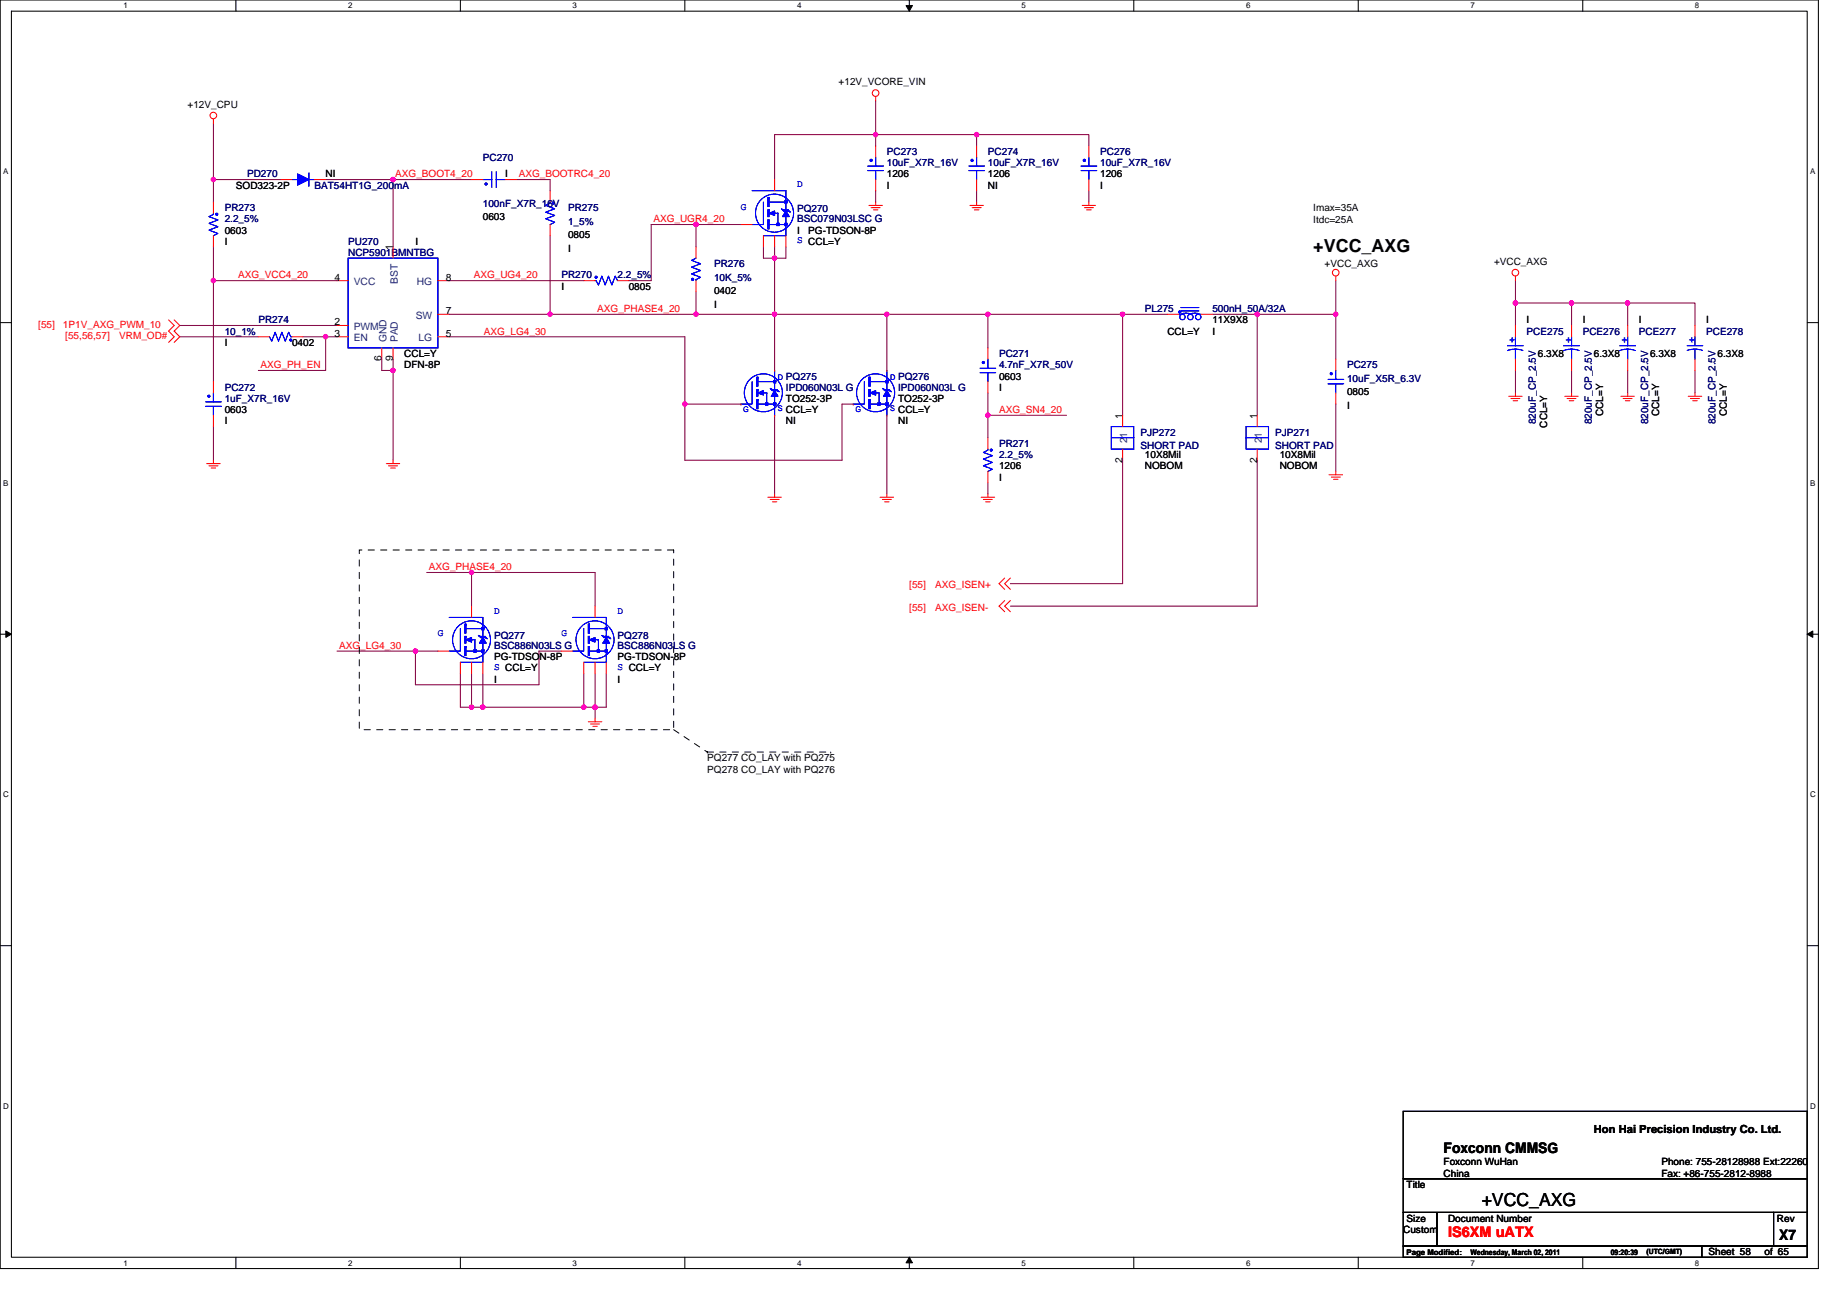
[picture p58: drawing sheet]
<svg xmlns="http://www.w3.org/2000/svg" width="297mm" height="210mm" viewBox="0 0 297 210" stroke-linecap="round" stroke-linejoin="round" font-family="sans-serif">
<defs><g id="words">
<g font-size="2.9">
<text x="214" y="41.1">+VCC_AXG</text>
<text x="241.4" y="196.5">+VCC_AXG</text>
</g>
<g font-size="2.4">
<text x="235.2" y="187.8">Foxconn CMMSG</text>
<text x="289.9" y="202.1">X7</text>
</g>
<text font-size="2.4" fill="#f00" x="235.9" y="201.5">IS6XM uATX</text>
<text font-size="1.8" x="259.7" y="184.6">Hon Hai Precision Industry Co. Ltd.</text>
<g font-size="1.7">
<text x="64" y="40.8" transform="rotate(-90 64 40.8)">1</text>
<text x="54.5" y="45.7">4</text>
<text x="72.6" y="45.7">8</text>
<text x="54.5" y="53">2</text>
<text x="72.6" y="51.2">7</text>
<text x="54.5" y="54.8">3</text>
<text x="62.2" y="58.9" transform="rotate(-90 62.2 58.9)">6</text>
<text x="64" y="58.9" transform="rotate(-90 64 58.9)">9</text>
<text x="72.6" y="54.8">5</text>
<text x="182.9" y="68.2" transform="rotate(-90 182.9 68.2)">1</text>
<text x="204.8" y="68.2" transform="rotate(-90 204.8 68.2)">1</text>
<text x="182.9" y="75.4" transform="rotate(-90 182.9 75.4)">2</text>
<text x="204.8" y="75.4" transform="rotate(-90 204.8 75.4)">2</text>
</g>
<g font-size="1.7" fill="#004080">
<text x="57.6" y="46.5">VCC</text>
<text x="64.8" y="46.2" transform="rotate(-90 64.8 46.2)">BST</text>
<text x="67.9" y="46.5">HG</text>
<text x="57.6" y="53.8">PWM</text>
<text x="67.7" y="51.9">SW</text>
<text x="57.6" y="55.6">EN</text>
<text x="63" y="55.8" transform="rotate(-90 63 55.8)">GND</text>
<text x="64.8" y="55.8" transform="rotate(-90 64.8 55.8)">PAD</text>
<text x="68.2" y="55.6">LG</text>
<text x="183.7" y="72.2" transform="rotate(-90 183.7 72.2)">21</text>
<text x="205.6" y="72.2" transform="rotate(-90 205.6 72.2)">21</text>
</g>
<g font-size="1.6">
<text x="30.6" y="17.6">+12V_CPU</text>
<text x="136.6" y="13.9">+12V_VCORE_VIN</text>
<text x="53.1" y="28.9">NI</text>
<text x="82.3" y="28.9">I</text>
<text x="144.5" y="28.9">1206</text>
<text x="161" y="28.9">1206</text>
<text x="179.3" y="28.9">1206</text>
<text x="38.4" y="30.7">SOD323-2P</text>
<text x="78.7" y="35.9">0603</text>
<text x="144.5" y="30.7">I</text>
<text x="161" y="30.7">NI</text>
<text x="179.3" y="30.7">I</text>
<text x="214" y="34.4">Imax=35A</text>
<text x="36.6" y="38.1">0603</text>
<text x="36.6" y="39.9">I</text>
<text x="67.7" y="39.9">I</text>
<text x="92.6" y="38.8">0805</text>
<text x="92.6" y="41">I</text>
<text x="129.9" y="38.1">I</text>
<text x="131.7" y="38.1">PG-TDSON-8P</text>
<text x="214" y="36.3">Itdc=25A</text>
<text x="91.5" y="47.2">I</text>
<text x="102.4" y="47.2">0805</text>
<text x="116.3" y="47.9">0402</text>
<text x="215.8" y="43.5">+VCC_AXG</text>
<text x="243.4" y="43.2">+VCC_AXG</text>
<text x="116.3" y="50.1">I</text>
<text x="197.5" y="52.7">11X9X8</text>
<text x="248.7" y="52.7">I</text>
<text x="257.9" y="52.7">I</text>
<text x="267" y="52.7">I</text>
<text x="278" y="52.7">I</text>
<text x="36.6" y="56.3">I</text>
<text x="47.6" y="56.3">0402</text>
<text x="65.9" y="60">DFN-8P</text>
<text x="65.9" y="58.2">CCL=Y</text>
<text x="190.2" y="54.5">CCL=Y</text>
<text x="197.5" y="54.5">I</text>
<text x="250.6" y="58.2">6.3X8</text>
<text x="259.7" y="58.2">6.3X8</text>
<text x="268.9" y="58.2">6.3X8</text>
<text x="279.8" y="58.2">6.3X8</text>
<text x="128.1" y="65.5">TO252-3P</text>
<text x="146.3" y="65.5">TO252-3P</text>
<text x="162.8" y="61.8">0603</text>
<text x="162.8" y="63.6">I</text>
<text x="219.5" y="64.4">0805</text>
<text x="36.6" y="67.3">0603</text>
<text x="36.6" y="69.1">I</text>
<text x="128.1" y="69.1">NI</text>
<text x="128.1" y="67.3">CCL=Y</text>
<text x="146.3" y="69.1">NI</text>
<text x="146.3" y="67.3">CCL=Y</text>
<text x="219.5" y="66.6">I</text>
<text x="252.1" y="69.7" transform="rotate(-90 252.1 69.7)">CCL=Y</text>
<text x="261.2" y="67.8" transform="rotate(-90 261.2 67.8)">CCL=Y</text>
<text x="270.4" y="67.8" transform="rotate(-90 270.4 67.8)">CCL=Y</text>
<text x="281.3" y="67.8" transform="rotate(-90 281.3 67.8)">CCL=Y</text>
<text x="162.8" y="76.5">1206</text>
<text x="186.6" y="76.5">NOBOM</text>
<text x="186.6" y="74.6">10X8Mil</text>
<text x="208.5" y="76.5">NOBOM</text>
<text x="208.5" y="74.6">10X8Mil</text>
<text x="162.8" y="78.3">I</text>
<text x="80.5" y="107.5">PG-TDSON-8P</text>
<text x="100.6" y="107.5">PG-TDSON-8P</text>
<text x="80.5" y="111.2">I</text>
<text x="100.6" y="111.2">I</text>
<text x="115.2" y="124">PQ277 CO_LAY with PQ275</text>
<text x="115.2" y="125.9">PQ278 CO_LAY with PQ276</text>
<text x="235.2" y="189.8">Foxconn WuHan</text>
<text x="235.2" y="191.7">China</text>
<text x="270.7" y="189.8">Phone: 755-28128988 Ext:22260</text>
<text x="270.7" y="191.7">Fax: +86-755-2812-8988</text>
<text x="229.2" y="193.5">Title</text>
<text x="228.6" y="200.8">Custom</text>
<text x="229.2" y="199">Size</text>
<text x="235.9" y="199">Document Number</text>
<text x="289.5" y="199">Rev</text>
<text x="278.4" y="204.5">Sheet 58</text>
<text x="287.5" y="204.5">of 65</text>
</g>
<g font-size="1.6" fill="#000080">
<text x="40.3" y="28.9">PD270</text>
<text x="78.7" y="26.2">PC270</text>
<text x="144.5" y="25.3">PC273</text>
<text x="144.5" y="27.1">10uF_X7R_16V</text>
<text x="161" y="25.3">PC274</text>
<text x="161" y="27.1">10uF_X7R_16V</text>
<text x="179.3" y="25.3">PC276</text>
<text x="179.3" y="27.1">10uF_X7R_16V</text>
<text x="36.6" y="34.4">PR273</text>
<text x="51.2" y="30.7">BAT54HT1G_200mA</text>
<text x="78.7" y="33.7">100nF_X7R_16V</text>
<text x="92.6" y="34.4">PR275</text>
<text x="129.9" y="34.6">PQ270</text>
<text x="36.6" y="36.2">2.2_5%</text>
<text x="56.7" y="39.9">PU270</text>
<text x="56.7" y="41.7">NCP5901BMNTBG</text>
<text x="92.6" y="36.6">1_5%</text>
<text x="129.9" y="36.2">BSC079N03LSC G</text>
<text x="91.5" y="45.4">PR270</text>
<text x="100.6" y="45.4">2.2_5%</text>
<text x="116.3" y="43.5">PR276</text>
<text x="116.3" y="45.7">10K_5%</text>
<text x="42.1" y="52.7">PR274</text>
<text x="186.6" y="50.8">PL275</text>
<text x="197.5" y="50.8">500nH_50A/32A</text>
<text x="36.6" y="54.5">10_1%</text>
<text x="162.8" y="58.2">PC271</text>
<text x="162.8" y="60">4.7nF_X7R_50V</text>
<text x="219.5" y="60">PC275</text>
<text x="248.7" y="54.5">PCE275</text>
<text x="257.9" y="54.5">PCE276</text>
<text x="267" y="54.5">PCE277</text>
<text x="278" y="54.5">PCE278</text>
<text x="36.6" y="63.6">PC272</text>
<text x="36.6" y="65.5">1uF_X7R_16V</text>
<text x="128.1" y="61.8">PQ275</text>
<text x="128.1" y="63.6">IPD060N03L G</text>
<text x="146.3" y="61.8">PQ276</text>
<text x="146.3" y="63.6">IPD060N03L G</text>
<text x="219.5" y="62.2">10uF_X5R_6.3V</text>
<text x="185.8" y="71">PJP272</text>
<text x="207.8" y="71">PJP271</text>
<text x="250.3" y="69.1" transform="rotate(-90 250.3 69.1)">820uF_CP_2.5V</text>
<text x="259.4" y="69.1" transform="rotate(-90 259.4 69.1)">820uF_CP_2.5V</text>
<text x="268.5" y="69.1" transform="rotate(-90 268.5 69.1)">820uF_CP_2.5V</text>
<text x="279.5" y="69.1" transform="rotate(-90 279.5 69.1)">820uF_CP_2.5V</text>
<text x="162.8" y="72.8">PR271</text>
<text x="162.8" y="74.6">2.2_5%</text>
<text x="185.8" y="73.2">SHORT PAD</text>
<text x="207.8" y="73.2">SHORT PAD</text>
<text x="80.5" y="104.1">PQ277</text>
<text x="80.5" y="105.7">BSC886N03LS G</text>
<text x="100.6" y="104.1">PQ278</text>
<text x="100.6" y="105.7">BSC886N03LS G</text>
</g>
<g font-size="1.6" fill="#f00">
<text x="64.4" y="28.9">AXG_BOOT4_20</text>
<text x="84.5" y="28.9">AXG_BOOTRC4_20</text>
<text x="106.5" y="36.2">AXG_UGR4_20</text>
<text x="38.8" y="45.4">AXG_VCC4_20</text>
<text x="77.2" y="45.4">AXG_UG4_20</text>
<text x="6.2" y="53.4">[55]</text>
<text x="10.3" y="53.4">1P1V_AXG_PWM_10</text>
<text x="97.3" y="50.8">AXG_PHASE4_20</text>
<text x="10.6" y="55.2">[55,56,57]</text>
<text x="19.4" y="55.2">VRM_OD#</text>
<text x="42.5" y="60">AXG_PH_EN</text>
<text x="78.8" y="54.5">AXG_LG4_30</text>
<text x="162.8" y="67.3">AXG_SN4_20</text>
<text x="69.9" y="92.9">AXG_PHASE4_20</text>
<text x="148.2" y="95.8">[55]</text>
<text x="152.4" y="95.8">AXG_ISEN+</text>
<text x="148.2" y="99.5">[55]</text>
<text x="152.4" y="99.5">AXG_ISEN-</text>
<text x="55.3" y="105.7">AXG_LG4_30</text>
</g>
<g font-size="1.6" fill="#00f">
<text x="120.7" y="34.2">G</text>
<text x="129.9" y="30.5">D</text>
<text x="129.9" y="39.7">S CCL=Y</text>
<text x="246" y="54.9" transform="rotate(90 246 54.9)">+</text>
<text x="255.1" y="54.9" transform="rotate(90 255.1 54.9)">+</text>
<text x="264.3" y="54.9" transform="rotate(90 264.3 54.9)">+</text>
<text x="275.2" y="54.9" transform="rotate(90 275.2 54.9)">+</text>
<text x="80.5" y="100">D</text>
<text x="100.6" y="100">D</text>
<text x="71.3" y="103.7">G</text>
<text x="91.5" y="103.7">G</text>
<text x="80.5" y="109.2">S CCL=Y</text>
<text x="100.6" y="109.2">S CCL=Y</text>
</g>
<g font-size="1.3">
<text x="20.1" y="1.4">1</text>
<text x="56.7" y="1.4">2</text>
<text x="93.3" y="1.4">3</text>
<text x="129.9" y="1.4">4</text>
<text x="166.5" y="1.4">5</text>
<text x="203" y="1.4">6</text>
<text x="239.6" y="1.4">7</text>
<text x="276.2" y="1.4">8</text>
<text x=".5" y="28.4">A</text>
<text x="294.9" y="28.4">A</text>
<text x=".5" y="79.1">B</text>
<text x="294.9" y="79.1">B</text>
<text x=".5" y="129.9">C</text>
<text x="294.9" y="129.9">C</text>
<text x=".5" y="180.6">D</text>
<text x="294.9" y="180.6">D</text>
<text x="20.1" y="206.2">1</text>
<text x="56.7" y="206.2">2</text>
<text x="93.3" y="206.2">3</text>
<text x="129.9" y="206.2">4</text>
<text x="166.5" y="206.2">5</text>
<text x="203" y="206.2">6</text>
<text x="229.2" y="204.4">Page Modified:</text>
<text x="239.6" y="206.2">7</text>
<text x="239.6" y="204.4">Wednesday, March 02, 2011</text>
<text x="262.5" y="204.4">09:20:39</text>
<text x="276.2" y="206.2">8</text>
</g>
<g font-size="1.3" fill="#00f">
<text x="126.8" y="61.8">D</text>
<text x="145.1" y="61.8">D</text>
<text x="121.1" y="67.2">G</text>
<text x="126.8" y="67">S</text>
<text x="139.4" y="67.2">G</text>
<text x="145.1" y="67">S</text>
</g>
<text font-size="1.2" x="268.3" y="204.3">(UTC/GMT)</text>
</g></defs>
<path d="M0 0h296.3v206.7h-296.3zM1.9 1.8h292.6v203h-292.6z" fill="none" stroke="#000" stroke-width=".17"/>
<g fill="#fff">
<path d="M20.1 .2h.8v1.5h-.8z"/>
<path d="M20.1 205h.8v1.5h-.8z"/>
</g>
<path d="M38.4 0v1.8M38.4 204.8v1.8" fill="none" stroke="#000" stroke-width=".17"/>
<g fill="#fff">
<path d="M56.7 .2h.7v1.5h-.7z"/>
<path d="M56.7 205h.7v1.5h-.7z"/>
</g>
<path d="M75 0v1.8M75 204.8v1.8" fill="none" stroke="#000" stroke-width=".17"/>
<g fill="#fff">
<path d="M93.3 .2h.7v1.5h-.7z"/>
<path d="M93.3 205h.7v1.5h-.7z"/>
</g>
<path d="M111.6 0v1.8M111.6 204.8v1.8" fill="none" stroke="#000" stroke-width=".17"/>
<g fill="#fff">
<path d="M129.9 .2h.7v1.5h-.7z"/>
<path d="M129.9 205h.7v1.5h-.7z"/>
</g>
<path d="M148.2 0v1.8M148.2 204.8v1.8" fill="none" stroke="#000" stroke-width=".17"/>
<path d="M147.6 .9h1.1l-.5 .9zM148.2 204.8l.5 .9h-1.1z" fill="#000" stroke="#000" stroke-width=".16"/>
<g fill="#fff">
<path d="M166.5 .2h.7v1.5h-.7z"/>
<path d="M166.5 205h.7v1.5h-.7z"/>
</g>
<path d="M184.7 0v1.8M184.7 204.8v1.8" fill="none" stroke="#000" stroke-width=".17"/>
<g fill="#fff">
<path d="M203 .2h.7v1.5h-.7z"/>
<path d="M203 205h.7v1.5h-.7z"/>
</g>
<path d="M221.3 0v1.8M221.3 204.8v1.8" fill="none" stroke="#000" stroke-width=".17"/>
<g fill="#fff">
<path d="M239.6 .2h.7v1.5h-.7z"/>
<path d="M239.6 205h.7v1.5h-.7z"/>
</g>
<path d="M257.9 0v1.8M257.9 204.8v1.8" fill="none" stroke="#000" stroke-width=".17"/>
<g fill="#fff">
<path d="M276.2 .2h.7v1.5h-.7z"/>
<path d="M276.2 205h.7v1.5h-.7z"/>
<path d="M.5 27.2h.9v1.4h-.9z"/>
<path d="M294.9 27.2h.9v1.4h-.9z"/>
<path d="M.5 77.9h.9v1.5h-.9z"/>
<path d="M294.9 77.9h.9v1.5h-.9z"/>
</g>
<path d="M0 52.6h1.9M294.5 52.6h1.8" fill="none" stroke="#000" stroke-width=".17"/>
<g fill="#fff">
<path d="M.5 128.7h1v1.4h-1z"/>
<path d="M294.9 128.7h1v1.4h-1z"/>
</g>
<path d="M0 103.3h1.9M294.5 103.3h1.8" fill="none" stroke="#000" stroke-width=".17"/>
<path d="M.9 102.8l1 .5-1 .5zM294.5 103.3l.9-.5v1z" fill="#000" stroke="#000" stroke-width=".16"/>
<g fill="#fff">
<path d="M.5 179.4h1v1.5h-1z"/>
<path d="M294.9 179.4h1v1.5h-1z"/>
</g>
<path d="M0 154.1h1.9M294.5 154.1h1.8M228.6 181h65.9v11h-65.9zM228.6 192h65.9v5.5h-65.9zM228.6 197.5h5.5v5.5h-5.5zM234.1 197.5h54.9v5.5h-54.9zM289 197.5h5.5v5.5h-5.5zM228.6 203h48.7v1.8h-48.7zM277.3 203h17.2v1.8h-17.2z" fill="none" stroke="#000" stroke-width=".17"/>
<g fill="none" stroke="#800040" stroke-width=".17">
<path d="M142.7 16.4v5.5M34.8 29.3v3.6M34.8 29.3h11M34.8 20.1v9.2M53.1 29.3h10.9M64 29.3v10.9M64 29.3h12.8M84.2 29.3h5.4v1.8M89.6 38.4v12.8M113.4 36.6h-7.3v9.1h-3.7M113.4 36.6h7.3M113.4 36.6v3.6"/>
<path d="M142.7 21.9h-16.5v7.4M142.7 21.9v1.9M142.7 21.9h16.4M142.7 31.1v1.8M159.1 31.1v1.8M159.1 21.9v1.9M159.1 21.9h18.3v1.9M177.4 31.1v1.8M29.3 54.9h12.8M29.3 53h25.6M34.8 45.7h20.1M34.8 45.7v16.5"/>
<path d="M34.8 40.2v5.5M49.4 54.9h3.7M53.1 54.9v5.4h-11M53.1 54.9h1.8M62.2 58.5v1.8h1.8M64 58.5v1.8M73.2 45.7h21.9M73.2 51.2h16.4M73.2 54.9h38.4v10.9M89.6 51.2h23.8M113.4 47.5v3.7M113.4 51.2h12.8"/>
<path d="M124.4 40.2v1.9h1.8M126.2 42.1v9.1M126.2 51.2h18.3M126.2 51.2v9.1M126.2 40.2v1.9M128.1 40.2v1.9h-1.9M144.5 51.2v9.1M144.5 51.2h16.5M161 51.2h21.9M161 51.2v5.5M182.9 51.2v16.4M182.9 51.2h7.3"/>
<path d="M197.5 51.2h7.3M204.8 51.2v16.4M204.8 51.2h12.9M217.7 51.2v7.3M217.7 45.7v5.5M246.9 49.4h9.2M246.9 49.4v3.6M246.9 45.7v3.7M256.1 49.4v3.6M256.1 49.4h9.1M265.2 49.4h11v3.6M265.2 49.4v3.6"/>
<path d="M34.8 69.5v5.5M64 60.3v14.7M111.6 65.8h9.1M111.6 65.8v9.2h25.6v-9.2h1.8M126.2 67.6v12.9M144.5 67.6v12.9M161 67.6h12.8M161 64v3.6M161 78.6v1.9M161 67.6v3.7M182.9 75v20.1h-18.3M204.8 75v23.7h-40.2"/>
<path d="M217.7 65.8v11M246.9 60.3v3.7M256.1 60.3v3.7M265.2 60.3v3.7M276.2 60.3v3.7M69.5 93.3h7.3M76.8 93.3h20.2v5.4M76.8 93.3v5.4M54.9 106.1h12.8M67.7 106.1h3.6M75 109.7v5.5h1.8M76.8 109.7v5.5"/>
<path d="M76.8 115.2h1.9M78.7 109.7v5.5M78.7 115.2h16.4M91.5 106.1h-3.7v5.4h-20.1v-5.4M95.1 109.7v5.5M95.1 115.2h1.9M97 115.2v1.8M97 109.7v5.5M98.8 109.7v5.5h-1.8"/>
</g>
<g fill="#f0f" stroke="#f0f" stroke-width=".17">
<circle cx="217.6" cy="51.2" r=".35"/>
<circle cx="204.9" cy="51.2" r=".36"/>
<circle cx="182.9" cy="51.2" r=".36"/>
<circle cx="142.7" cy="21.9" r=".36"/>
<circle cx="113.4" cy="51.2" r=".36"/>
<circle cx="113.4" cy="36.6" r=".36"/>
<circle cx="126.2" cy="42" r=".35"/>
<circle cx="126.2" cy="51.2" r=".35"/>
<circle cx="144.5" cy="51.2" r=".35"/>
<circle cx="161" cy="67.6" r=".36"/>
<circle cx="34.8" cy="45.7" r=".36"/>
<circle cx="53" cy="54.8" r=".36"/>
<circle cx="64" cy="29.2" r=".36"/>
<circle cx="111.6" cy="65.8" r=".35"/>
<circle cx="64" cy="60.3" r=".36"/>
<circle cx="89.6" cy="51.2" r=".35"/>
<circle cx="161" cy="51.2" r=".35"/>
<circle cx="246.9" cy="49.4" r=".36"/>
<circle cx="265.2" cy="49.4" r=".36"/>
<circle cx="256" cy="49.4" r=".36"/>
<circle cx="96.9" cy="115.2" r=".35"/>
<circle cx="67.7" cy="106.1" r=".36"/>
<circle cx="76.8" cy="93.2" r=".36"/>
<circle cx="95.1" cy="115.2" r=".36"/>
<circle cx="78.7" cy="115.2" r=".35"/>
<circle cx="76.8" cy="115.2" r=".36"/>
<circle cx="34.8" cy="29.2" r=".35"/>
<circle cx="159.1" cy="21.9" r=".36"/>
</g>
<g fill="none" stroke="#f00" stroke-width=".17">
<path d="M34.8 19.4v.7M142.7 15.7v.7M34.8 32.9v1.8M34.8 38.4v1.8M45.8 29.3h1.8M51.2 29.3h1.9M76.8 29.3h1.9M82.3 29.3h1.9M89.6 31.1v1.8M89.6 36.6v1.8M120.7 36.6h1.9M124.4 38.4v1.8"/>
<path d="M126.2 29.3v1.8M126.2 38.4v1.8M128.1 38.4v1.8M141.6 33.5h2.2M141.9 33.8h1.5M142.3 34.2h.7M142.7 23.8v1.8M142.7 29.3v1.8M142.7 32.9v.6M158 33.5h2.2M158.4 33.8h1.5M158.8 34.2h.7"/>
<path d="M159.1 32.9v.6M159.1 23.8v1.8M159.1 29.3v1.8M176.3 33.5h2.2M176.7 33.8h1.5M177.1 34.2h.7M177.4 23.8v1.8M177.4 29.3v1.8M177.4 32.9v.6M27.5 52.1l.9 .9-.9 .9 .9 1-.9 .9M28.4 52.1l.9 .9-.9 .9 .9 1-.9 .9M42.1 54.9h1.8"/>
<path d="M47.6 54.9h1.8M54.9 45.7h1.8M54.9 54.9h1.8M54.9 53h1.8M62.2 56.7v1.8M64 40.2v1.9M64 56.7v1.8M71.3 45.7h1.9M71.3 51.2h1.9M71.3 54.9h1.9M95.1 45.7h1.9M100.6 45.7h1.8"/>
<path d="M113.4 40.2v1.9M113.4 45.7v1.8M161 56.7v1.8M190.2 51.2h1.9M195.7 51.2h1.8M217.7 45v.7M217.7 58.5v1.8M246.9 45v.7M246.9 53v1.9M246.9 58.5v1.8M256.1 53v1.9M256.1 58.5v1.8"/>
<path d="M265.2 53v1.9M265.2 58.5v1.8M276.2 53v1.9M276.2 58.5v1.8M33.7 75.5h2.2M34.1 75.9h1.4M34.4 76.2h.7M34.8 62.2v1.8M34.8 67.6v1.9M34.8 75v.5M62.9 75.5h2.2M63.3 75.9h1.5"/>
<path d="M63.7 76.2h.7M64 75v.5M120.7 65.8h.1M126.2 67.6h.1M126.2 60.3h.1M139 65.8h.1M144.5 67.6h.1M144.5 60.3h.1M161 62.2v1.8M161 71.3v1.9M161 76.8v1.8M182.9 67.6v1.9"/>
<path d="M182.9 73.2v1.8M204.8 67.6v1.9M204.8 73.2v1.8M216.6 77.3h2.2M216.9 77.7h1.5M217.3 78.1h.7M217.7 76.8v.5M217.7 64v1.8M245.8 64.6h2.2M246.2 64.9h1.4M246.5 65.3h.8M246.9 64v.6"/>
<path d="M255 64.6h2.2M255.3 64.9h1.5M255.7 65.3h.7M256.1 64v.6M264.1 64.6h2.2M264.5 64.9h1.4M264.8 65.3h.8M265.2 64v.6M275.1 64.6h2.2M275.4 64.9h1.5M275.8 65.3h.7M276.2 64v.6"/>
<path d="M76.8 98.7v1.9M97 98.7v1.9M125.1 81h2.2M125.5 81.4h1.5M125.9 81.7h.7M126.2 80.5v.5M143.4 81h2.2M143.8 81.4h1.4M144.1 81.7h.8M144.5 80.5v.5M159.9 81h2.2M160.2 81.4h1.5"/>
<path d="M160.6 81.7h.7M161 80.5v.5M163.7 94.2l-.9 .9 .9 .9M163.7 97.8l-.9 .9 .9 1M164.6 94.2l-.9 .9 .9 .9M164.6 97.8l-.9 .9 .9 1M71.3 106.1h1.9M75 107.9v1.8M76.8 107.9v1.8M78.7 107.9v1.8M91.5 106.1h1.8M95.1 107.9v1.8"/>
<path d="M95.9 117.6h2.2M96.2 117.9h1.5M96.6 118.3h.7M97 117v.6M97 107.9v1.8M98.8 107.9v1.8"/>
<circle cx="34.8" cy="18.8" r=".54"/>
<circle cx="142.7" cy="15.2" r=".54"/>
<circle cx="217.6" cy="44.4" r=".54"/>
<circle cx="246.9" cy="44.4" r=".54"/>
</g>
<path d="M58.5 89.6h51.3v29.3h-51.3zM109.8 118.9l5.4 3.6M115.2 122.5h.1M115.2 122.5h20.2M135.4 122.5h.1" fill="none" stroke="#000" stroke-width=".16" stroke-dasharray="1 1 1 1 1 1 1 1"/>
<g fill="none" stroke="#00f" stroke-width=".17">
<path d="M34.8 34.7v.2l-.7 .4 1.4 .5-1.4 .6 1.4 .5-1.4 .6 1.4 .5-.7 .4M47.6 29.3h.9M50.3 29.3h.9M50.3 28.2v2.2M78.7 29.3h1.4M80.1 28v2.5M80.9 28v2.5M80.9 29.3h1.4M89.6 32.9v.2l-.7 .4 1.5 .5-1.5 .6 1.5 .5-1.5 .5 1.5 .6-.8 .4M122.6 31.1h5.5v1.6M124.4 32.9v3.7h-1.8M125.3 32.9h2.6"/>
<path d="M125.3 36.6h2.6M126.2 34.7h.6v1.7M128.1 33.1v1.1M128.1 35.3v1.1M128.1 36.7v1.7h-3.7M141.4 27.8h2.6M141.4 27.1h2.6M142.7 27.8v1.5M142.7 25.6v1.5M157.9 27.8h2.5M157.9 27.1h2.5M159.1 27.8v1.5"/>
<path d="M159.1 25.6v1.5M176.1 27.8h2.6M176.1 27.1h2.6M177.4 27.8v1.5M177.4 25.6v1.5M43.9 54.9l.4 .7 .5-1.5 .6 1.5 .5-1.5 .6 1.5 .5-1.5 .4 .8h.2M56.7 42.1h14.6v14.6h-14.6zM97 45.7h.1l.4 .7 .6-1.4 .5 1.4 .5-1.4 .6 1.4 .5-1.4 .4 .7M113.4 42.1l-.7 .3 1.4 .6-1.4 .5 1.4 .6-1.4 .5 1.4 .6-.7 .3v.2M159.7 60h2.5M161 58.5v1.5M192.1 51.2h.5"/>
<path d="M192.4 50.7h2.9M192.4 50.1h2.9M192.6 51.1l.6-.1 .7 .1M194 51.1l.7-.1 .6 .1M195.2 51.2h.5M245.6 56.3h2.6M245.6 57.1l1.3-.2 1.3 .2M246.9 54.9v1.4M246.9 56.9v1.6M254.8 56.3h2.5M254.8 57.1l1.2-.2 1.3 .2M256.1 54.9v1.4"/>
<path d="M256.1 56.9v1.6M263.9 56.3h2.6M263.9 57.1l1.3-.2 1.2 .2M265.2 54.9v1.4M265.2 56.9v1.6M274.9 56.3h2.5M274.9 57.1a3.8 3.8 0 0 1 2.5 0M276.2 54.9v1.4M276.2 56.9v1.6M33.5 66.2h2.6M33.5 65.5h2.6M34.8 66.2v1.4"/>
<path d="M34.8 64v1.5M122.6 62.2v3.6h-1.9M123.5 62.2h2.5M123.5 65.8h2.5M124.4 64h.5v1.6M126.2 62.4v1.1M126.2 64.6v1M126.2 60.3v1.7M126.2 66v1.6M140.8 62.2v3.6h-1.8M141.8 62.2h2.5M141.8 65.8h2.5"/>
<path d="M142.7 64h.5v1.6M144.5 62.4v1.1M144.5 64.6v1M144.5 60.3v1.7M144.5 66v1.6M159.7 60.7h2.5M161 60.7v1.5M161 73.2v.1l-.8 .4 1.5 .5-1.5 .6 1.5 .5-1.5 .6 1.5 .5-.7 .4M181.1 69.5h3.6v3.7h-3.6zM181.1 71.3h3.6M203 69.5h3.7v3.7h-3.7zM203 71.3h3.7"/>
<path d="M216.4 62.5h2.5M216.4 61.8h2.5M217.7 62.5v1.5M217.7 60.3v1.5M73.2 100.6h5.5v1.6M75 102.4v3.7h-1.8M75.9 102.4h2.6M75.9 106.1h2.6M76.8 104.2h.6v1.7M78.7 102.6v1.1M78.7 104.8v1.1M78.7 106.2v1.7h-3.7"/>
<path d="M93.3 100.6h5.5v1.6M95.1 102.4v3.7h-1.8M96.1 102.4h2.5M96.1 106.1h2.5M97 104.2h.5v1.7M98.8 102.6v1.1M98.8 104.8v1.1M98.8 106.2v1.7h-3.7"/>
<circle cx="126.2" cy="34.7" r="3.1"/>
<circle cx="192.7" cy="51.6" r=".45"/>
<circle cx="194" cy="51.6" r=".45"/>
<circle cx="195.2" cy="51.6" r=".45"/>
<circle cx="124.4" cy="64" r="3.1"/>
<circle cx="142.7" cy="64" r="3.1"/>
<circle cx="76.8" cy="104.2" r="3.1"/>
<circle cx="97" cy="104.2" r="3.1"/>
</g>
<g fill="#00f" stroke="#00f" stroke-width=".17">
<path d="M141.8 26h.3v.3h-.3z" fill-rule="evenodd"/>
<path d="M141.8 26h.3v.3h-.3z" fill-rule="evenodd"/>
<path d="M35.2 34.8h.2v.2h-.2z" fill-rule="evenodd"/>
<path d="M35.2 34.8h.2v.2h-.2z" fill-rule="evenodd"/>
<path d="M128.1 34.4l.5 .9h-1.1z" fill-rule="evenodd"/>
<path d="M125.3 34.7l.9-.3v.7z" fill-rule="evenodd"/>
<path d="M127.9 32.7v.4h.3v-.4z" fill-rule="evenodd"/>
<path d="M127.9 36.4v.3h.3v-.3z" fill-rule="evenodd"/>
<path d="M125.1 32.2v1.4h.2v-1.4z" fill-rule="evenodd"/>
<path d="M125.1 35.8v1.5h.2v-1.5z" fill-rule="evenodd"/>
<path d="M125.1 34.2v1.1h.2v-1.1z" fill-rule="evenodd"/>
<path d="M127.7 34.2v.2h.7v-.2z" fill-rule="evenodd"/>
<path d="M126.6 36.4v.3h.4v-.3z" fill-rule="evenodd"/>
<path d="M128.4 34.2l.4 .4-.4-.2z" fill-rule="evenodd"/>
<path d="M127.3 34l.4 .2v.2z" fill-rule="evenodd"/>
<path d="M128.1 34.4l.5 .9h-1.1z" fill-rule="evenodd"/>
<path d="M125.3 34.7l.9-.3v.7z" fill-rule="evenodd"/>
<path d="M127.9 32.7v.4h.3v-.4z" fill-rule="evenodd"/>
<path d="M127.9 36.4v.3h.3v-.3z" fill-rule="evenodd"/>
<path d="M125.1 32.2v1.4h.2v-1.4z" fill-rule="evenodd"/>
<path d="M125.1 35.8v1.5h.2v-1.5z" fill-rule="evenodd"/>
<path d="M125.1 34.2v1.1h.2v-1.1z" fill-rule="evenodd"/>
<path d="M127.7 34.2v.2h.7v-.2z" fill-rule="evenodd"/>
<path d="M126.6 36.4v.3h.4v-.3z" fill-rule="evenodd"/>
<path d="M128.4 34.2l.4 .4-.4-.2z" fill-rule="evenodd"/>
<path d="M127.3 34l.4 .2v.2z" fill-rule="evenodd"/>
<path d="M48.5 28.3l1.8 1-1.8 .9z" fill-rule="evenodd"/>
<path d="M48.5 28.3l1.8 1-1.8 .9z" fill-rule="evenodd"/>
<path d="M158.3 26h.2v.3h-.2z" fill-rule="evenodd"/>
<path d="M158.3 26h.2v.3h-.2z" fill-rule="evenodd"/>
<path d="M176.6 26h.2v.3h-.2z" fill-rule="evenodd"/>
<path d="M176.6 26h.2v.3h-.2z" fill-rule="evenodd"/>
<path d="M90 33h.3v.2h-.3z" fill-rule="evenodd"/>
<path d="M90 33h.3v.2h-.3z" fill-rule="evenodd"/>
<path d="M126.2 63.6l.6 1h-1.1z" fill-rule="evenodd"/>
<path d="M123.5 64l.9-.4v.8z" fill-rule="evenodd"/>
<path d="M126 62v.4h.4v-.4z" fill-rule="evenodd"/>
<path d="M126 65.6v.4h.4v-.4z" fill-rule="evenodd"/>
<path d="M123.3 61.4v1.5h.2v-1.5z" fill-rule="evenodd"/>
<path d="M123.3 65.1v1.5h.2v-1.5z" fill-rule="evenodd"/>
<path d="M123.3 63.5v1.1h.2v-1.1z" fill-rule="evenodd"/>
<path d="M125.9 63.5v.1h.7v-.1z" fill-rule="evenodd"/>
<path d="M124.8 65.6v.4h.3v-.4z" fill-rule="evenodd"/>
<path d="M126.6 63.5l.4 .3-.4-.2z" fill-rule="evenodd"/>
<path d="M125.5 63.3l.4 .2v.1z" fill-rule="evenodd"/>
<path d="M126.2 63.6l.6 1h-1.1z" fill-rule="evenodd"/>
<path d="M123.5 64l.9-.4v.8z" fill-rule="evenodd"/>
<path d="M126 62v.4h.4v-.4z" fill-rule="evenodd"/>
<path d="M126 65.6v.4h.4v-.4z" fill-rule="evenodd"/>
<path d="M123.3 61.4v1.5h.2v-1.5z" fill-rule="evenodd"/>
<path d="M123.3 65.1v1.5h.2v-1.5z" fill-rule="evenodd"/>
<path d="M123.3 63.5v1.1h.2v-1.1z" fill-rule="evenodd"/>
<path d="M125.9 63.5v.1h.7v-.1z" fill-rule="evenodd"/>
<path d="M124.8 65.6v.4h.3v-.4z" fill-rule="evenodd"/>
<path d="M126.6 63.5l.4 .3-.4-.2z" fill-rule="evenodd"/>
<path d="M125.5 63.3l.4 .2v.1z" fill-rule="evenodd"/>
<path d="M112.7 45.4h.3v.2h-.3z" fill-rule="evenodd"/>
<path d="M112.7 45.4h.3v.2h-.3z" fill-rule="evenodd"/>
<path d="M78.7 103.9l.5 .9h-1.1z" fill-rule="evenodd"/>
<path d="M75.9 104.2l.9-.3v.7z" fill-rule="evenodd"/>
<path d="M78.5 102.2v.4h.3v-.4z" fill-rule="evenodd"/>
<path d="M78.5 105.9v.3h.3v-.3z" fill-rule="evenodd"/>
<path d="M75.8 101.7v1.4h.1v-1.4z" fill-rule="evenodd"/>
<path d="M75.8 105.3v1.5h.1v-1.5z" fill-rule="evenodd"/>
<path d="M75.8 103.7v1.1h.1v-1.1z" fill-rule="evenodd"/>
<path d="M78.3 103.7v.2h.7v-.2z" fill-rule="evenodd"/>
<path d="M77.2 105.9v.3h.4v-.3z" fill-rule="evenodd"/>
<path d="M79 103.7l.4 .4-.4-.2z" fill-rule="evenodd"/>
<path d="M77.9 103.5l.4 .2v.2z" fill-rule="evenodd"/>
<path d="M78.7 103.9l.5 .9h-1.1z" fill-rule="evenodd"/>
<path d="M75.9 104.2l.9-.3v.7z" fill-rule="evenodd"/>
<path d="M78.5 102.2v.4h.3v-.4z" fill-rule="evenodd"/>
<path d="M78.5 105.9v.3h.3v-.3z" fill-rule="evenodd"/>
<path d="M75.8 101.7v1.4h.1v-1.4z" fill-rule="evenodd"/>
<path d="M75.8 105.3v1.5h.1v-1.5z" fill-rule="evenodd"/>
<path d="M75.8 103.7v1.1h.1v-1.1z" fill-rule="evenodd"/>
<path d="M78.3 103.7v.2h.7v-.2z" fill-rule="evenodd"/>
<path d="M77.2 105.9v.3h.4v-.3z" fill-rule="evenodd"/>
<path d="M79 103.7l.4 .4-.4-.2z" fill-rule="evenodd"/>
<path d="M77.9 103.5l.4 .2v.2z" fill-rule="evenodd"/>
<path d="M98.8 103.9l.5 .9h-1.1z" fill-rule="evenodd"/>
<path d="M96.1 104.2l.9-.3v.7z" fill-rule="evenodd"/>
<path d="M98.6 102.2v.4h.4v-.4z" fill-rule="evenodd"/>
<path d="M98.6 105.9v.3h.4v-.3z" fill-rule="evenodd"/>
<path d="M95.9 101.7v1.4h.2v-1.4z" fill-rule="evenodd"/>
<path d="M95.9 105.3v1.5h.2v-1.5z" fill-rule="evenodd"/>
<path d="M95.9 103.7v1.1h.2v-1.1z" fill-rule="evenodd"/>
<path d="M98.4 103.7v.2h.7v-.2z" fill-rule="evenodd"/>
<path d="M97.3 105.9v.3h.4v-.3z" fill-rule="evenodd"/>
<path d="M99.1 103.7l.4 .4-.4-.2z" fill-rule="evenodd"/>
<path d="M98.1 103.5l.3 .2v.2z" fill-rule="evenodd"/>
<path d="M98.8 103.9l.5 .9h-1.1z" fill-rule="evenodd"/>
<path d="M96.1 104.2l.9-.3v.7z" fill-rule="evenodd"/>
<path d="M98.6 102.2v.4h.4v-.4z" fill-rule="evenodd"/>
<path d="M98.6 105.9v.3h.4v-.3z" fill-rule="evenodd"/>
<path d="M95.9 101.7v1.4h.2v-1.4z" fill-rule="evenodd"/>
<path d="M95.9 105.3v1.5h.2v-1.5z" fill-rule="evenodd"/>
<path d="M95.9 103.7v1.1h.2v-1.1z" fill-rule="evenodd"/>
<path d="M98.4 103.7v.2h.7v-.2z" fill-rule="evenodd"/>
<path d="M97.3 105.9v.3h.4v-.3z" fill-rule="evenodd"/>
<path d="M99.1 103.7l.4 .4-.4-.2z" fill-rule="evenodd"/>
<path d="M98.1 103.5l.3 .2v.2z" fill-rule="evenodd"/>
<path d="M144.5 63.6l.6 1h-1.1z" fill-rule="evenodd"/>
<path d="M141.8 64l.9-.4v.8z" fill-rule="evenodd"/>
<path d="M144.3 62v.4h.4v-.4z" fill-rule="evenodd"/>
<path d="M144.3 65.6v.4h.4v-.4z" fill-rule="evenodd"/>
<path d="M141.6 61.4v1.5h.2v-1.5z" fill-rule="evenodd"/>
<path d="M141.6 65.1v1.5h.2v-1.5z" fill-rule="evenodd"/>
<path d="M141.6 63.5v1.1h.2v-1.1z" fill-rule="evenodd"/>
<path d="M144.1 63.5v.1h.8v-.1z" fill-rule="evenodd"/>
<path d="M143 65.6v.4h.4v-.4z" fill-rule="evenodd"/>
<path d="M144.9 63.5l.3 .3-.3-.2z" fill-rule="evenodd"/>
<path d="M143.8 63.3l.3 .2v.1z" fill-rule="evenodd"/>
<path d="M144.5 63.6l.6 1h-1.1z" fill-rule="evenodd"/>
<path d="M141.8 64l.9-.4v.8z" fill-rule="evenodd"/>
<path d="M144.3 62v.4h.4v-.4z" fill-rule="evenodd"/>
<path d="M144.3 65.6v.4h.4v-.4z" fill-rule="evenodd"/>
<path d="M141.6 61.4v1.5h.2v-1.5z" fill-rule="evenodd"/>
<path d="M141.6 65.1v1.5h.2v-1.5z" fill-rule="evenodd"/>
<path d="M141.6 63.5v1.1h.2v-1.1z" fill-rule="evenodd"/>
<path d="M144.1 63.5v.1h.8v-.1z" fill-rule="evenodd"/>
<path d="M143 65.6v.4h.4v-.4z" fill-rule="evenodd"/>
<path d="M144.9 63.5l.3 .3-.3-.2z" fill-rule="evenodd"/>
<path d="M143.8 63.3l.3 .2v.1z" fill-rule="evenodd"/>
<circle cx="216.9" cy="60.9" r=".17"/>
<circle cx="160.2" cy="59.1" r=".17"/>
<circle cx="47.4" cy="55.4" r=".17"/>
<circle cx="97.1" cy="45.1" r=".17"/>
<circle cx="34" cy="64.5" r=".17"/>
<circle cx="192.2" cy="50.8" r=".17"/>
<circle cx="79.2" cy="30" r=".17"/>
<circle cx="161.5" cy="73.3" r=".17"/>
</g>
<use href="#words"/>
</svg>
